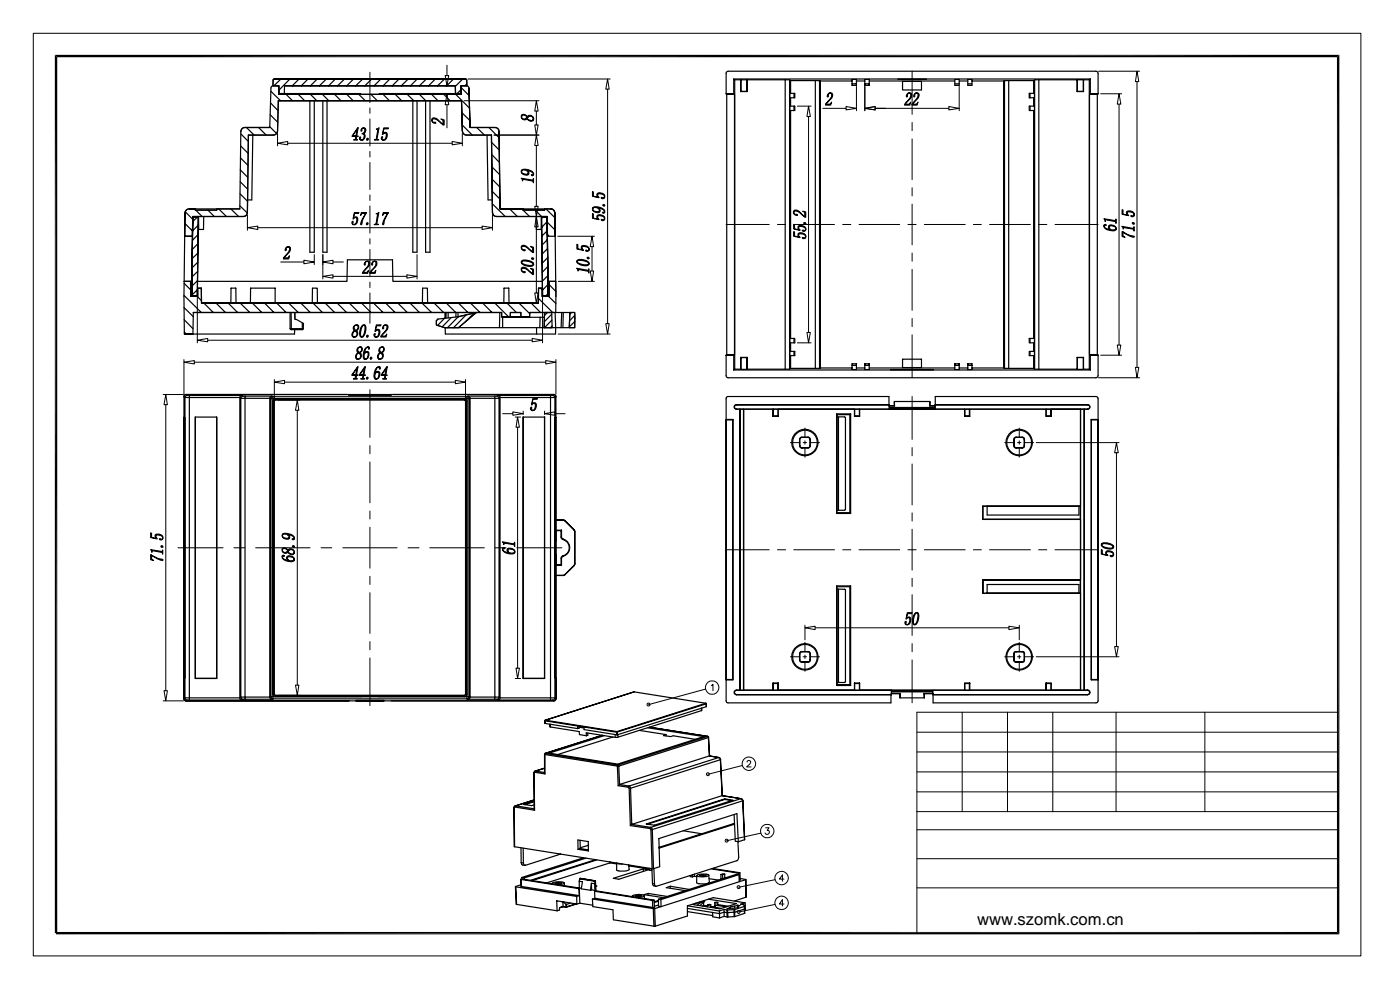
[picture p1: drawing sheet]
<svg xmlns="http://www.w3.org/2000/svg" width="297mm" height="210mm" viewBox="0 0 297 210" stroke-linecap="round" stroke-linejoin="round" font-family="sans-serif">
<defs><g id="words">
<text font-size="3.5" x="207.3" y="196.3">www.szomk.com.cn</text>
</g></defs>
<g fill="none" stroke="#000" stroke-width=".25">
<path d="M57.4 19.3l2.1 2.1M57.5 18.7l-.3 8.3zM57.9 17v1.2h1.3v1.6v-1.6h-1.3l-.4 .2v.3M57.9 17v1.2h1.2v1.8M58.2 16.8l-.3 .2M58.2 16.8h40.6M58.9 18.2l.2 .2M59.1 18.2v1.8M59.6 16.8l-1.5 1.4M60.3 19.8h-1.1h17.3v.2M60.4 18.2l-.1 1.6zM60.4 18.2h36.2v1.6h1.1h-17.2v.2"/>
<path d="M61.5 16.8l-2.3 2.3M63.4 16.8l-1.4 1.4M65.4 16.8l-1.5 1.4M67.3 16.8l-1.4 1.4M69.2 16.8l-1.4 1.4M71.2 16.8l-1.5 1.4M73.1 16.8l-1.5 1.4M75 16.8l-1.4 1.4M77 16.8l-1.5 1.4M78.9 16.8l-1.5 1.4M80.8 16.8l-1.4 1.4M82.7 16.8l-1.4 1.4"/>
<path d="M84.7 16.8l-1.5 1.4M86.6 16.8l-1.5 1.4M88.5 16.8l-1.4 1.4M90.5 16.8l-1.5 1.4M92.4 16.8l-1.5 1.4M94.3 16.8l-1.5 1.4M96.2 16.8l-1.4 1.4M97.7 19.1l-.7 .7M97.9 18.6l1.7 1.7M97.9 18.2l-.1 1.8M98.2 16.8l-1.6 1.5M98.8 16.8l.2 .2 .1 1.2h-1.3l-.1 1.6 .1-1.6h1.3"/>
<path d="M98.8 16.8l.2 .1 .1 1.3M99 17.8l-.4 .4M99.1 18.2h-1.2l-.1 1.8M99.1 18.2l.3 .2 .1 .3 .2 8.3M154 19.9v-4.5l.5-.3h78l.2 .1 .3 .3v4.4M154 19.9l.2 .1M154 19.9h1.7M155.7 16.8h75.6M155.7 16.8v3.1M155.7 19.9l.1 .1M155.7 16.8l.2 .1M155.9 16.9v61.4"/>
<path d="M155.9 16.9h10.7M157.1 19.4h1.4M157.1 16.9v2.5M157.2 19.4h1.3M157.2 16.9v2.5M157.2 19.4h-.1M158.4 16.9l.1 2.5M166.6 16.9h.9M166.6 16.9v61.4M167.5 16.9v61.4M167.5 16.9l.2 .2M167.5 19.8h1.1v.9h-1.1z"/>
<path d="M167.7 17.1v2.7M167.7 17.1h5.3M168.4 19.8v.9M173 17.1h.9M173 17.1v61M173.9 17.1v61M173.9 17.1l.1 .1M174 17.2v60.9M174 17.2h6.8M180.8 16.8h.9v1.3h-.9zM180.8 17.8h.9M181.7 17.2h1.8"/>
<path d="M183.5 16.8h.9v1.3h-.9zM183.5 17.8h.9M184.4 17.2h18.2M190.5 16.8h6zM191.5 17.3h4v1.8h-4zM202.6 16.8h.9v1.3h-.9zM202.6 17.8h.9M203.5 17.2h1.8M205.3 16.8h.9v1.3h-.9zM205.3 17.8h.9M206.2 17.2h6.7M212.9 17.2v60.9"/>
<path d="M213.1 17.1v61M213.1 17.1l-.2 .1M214 17.1h-.9M214 17.1v61M214 17.1h5.3M218.3 19.8h1.1v.9h-1.1zM218.5 19.8v.9M219.3 17.1v2.7M219.5 16.9h.9M219.5 16.9v61.4M219.5 16.9l-.2 .2M220.4 16.9h10.7"/>
<path d="M220.4 16.9v61.4M228.5 19.4h1.4M228.5 16.9v2.5M229.8 19.4h-1.3M229.8 16.9v2.5M229.8 19.4h.1M229.9 16.9v2.5M231.1 16.9v61.4M231.3 19.9h1.7M231.3 16.8v3.1M231.3 19.9l-.2 .1M231.3 16.8l-.2 .1"/>
<path d="M233 19.9l-.2 .1M51 38.6l1.6 1.6M51 36l1.6 1.6M51 33.5l1.6 1.6M51 30.9l1.7 1.6M51.1 27.9l-.2 16.4zM51.1 28.4l1.6 1.6M51.5 27.2l.5-.2a.87 .87 0 0 0-.9 .9l.1-.4zM52 27h5.2M52.3 27l1.6 1.7M52.7 28.7l-.2 16.3M53.6 28.7l-.2 13.7h-.9"/>
<path d="M54.9 27l1.6 1.7M57.2 26.9l1.5 1.4M57.3 24.3l1.6 1.6M57.4 21.8l1.6 1.6M59 21.4l-.1 6.4a.94 .94 0 0 1-1 .9h-5.2M59 21.4h38.9l.2 6.4M59.1 20h38.7M60.7 20l1.4 1.4M63.3 20l1.3 1.4M65.7 21.4v32.1h1v-32.1M65.9 20l1.3 1.4M68.4 20l1.4 1.4"/>
<path d="M68.5 21.4v32.1h.9v-32.1M71 20l1.3 1.4M73.6 20l1.3 1.4M76.1 20l1.4 1.4M78.7 20l1.3 1.4M81.3 20l1.3 1.4M83.9 20l1.3 1.4M86.4 20l1.4 1.4M87.6 21.4v32.1h.9v-32.1M89 20l1.3 1.4M90.3 21.4v32.1h.9v-32.1M91.6 20l1.3 1.4"/>
<path d="M94.1 20l1.4 1.4M96.7 20l2.9 2.9M98 23.9l1.7 1.7M98.1 27.8a.94 .94 0 0 0 .9 .9h5.3M98.1 26.5l2.1 2.2M99.7 27h5.3a.87 .87 0 0 1 .9 .9M101.1 27l1.7 1.7M103.3 28.7l.2 13.7h.9M103.7 27l2.2 2.2M104.3 30.2l1.6 1.6M104.3 28.7l.2 16.3M104.3 32.8l1.7 1.7"/>
<path d="M104.3 35.4l1.7 1.6M104.4 38l1.6 1.7M105.9 27.9l.2 16.4M154.2 20v55.2M154.2 20h1.6M155.8 20v55.2M167.5 22.5h1.1v.9h-1.1zM167.7 20.7v1.8M167.7 23.4v48.4M168.4 22.5v.9M218.3 22.5h1.1v.9h-1.1zM218.5 22.5v.9"/>
<path d="M219.3 20.7v1.8M219.3 23.4v48.4M231.1 20h1.7M231.1 20v55.2M232.8 20v55.2M39.1 59.7l-.1 3.2zM39.2 49.9l.2 .2M39.2 45.2v4.9h1.6l.1-4.2M39.2 47.4l1.6 1.6M39.2 45.2l-.1 14.5h1.3M39.3 44.9l1.5 1.6M39.6 44.5l.6-.2a.94 .94 0 0 0-1 .9z"/>
<path d="M40.2 44.3h10.7h-4.9v.3h-4.6v-.3zM40.4 59.7l.1 3.2h1.4v-1.8h.8v3.2M40.9 45.9l-.2 17M40.9 46l1.2 .1-.2 16.6-1.2 .1M41.3 44.3l.1 .2M41.4 44.3v.3h4.6v-.3M41.5 44.6l1.4 1.3M41.8 46.1l-.9 .9M41.9 59.5l-1.2 1.2M41.9 55.6l-1.1 1.2M41.9 57.6l-1.2 1.2M42 51.7l-1.2 1.2"/>
<path d="M42 53.7l-1.2 1.2M42 47.8l-1.2 1.2M42 49.7l-1.2 1.3M42.1 45.9l.1 2.8h1v-2.8M44.1 44.6l1.4 1.3M46.4 44.3l1.6 1.6M49 44.3l1.6 1.6M50.9 43.6l1.6 1.6M50.9 41.1l1.6 1.6M52.5 45a.87 .87 0 0 1-.9 .9h-10.7M104.4 43.2l2.8 2.7M104.4 40.6l1.7 1.6"/>
<path d="M104.5 45a.87 .87 0 0 0 .9 .9M105.4 45.9h10.7M106.1 44.3h10.7h-1.3v.3h-4.5v-.3zM108.1 44.3l1.7 1.6M110.7 44.3l1.6 1.6M111 44.3v.3h4.5v-.3M113.5 44.6l1.4 1.3M113.7 45.9l.1 2.8h1v-2.8M115.1 46.1l-.2 .2M115.8 44.3l1.9 1.9M116.1 45.9l.2 17M116.1 46l-1.2 .1 .2 16.6 1.2 .1"/>
<path d="M116.1 47l-1.2 1.2M116.1 45.9l.1 4.2M116.1 48.9l-1.2 1.2M116.1 50.8l-1.1 1.2M116.1 47.2l1.7 1.6M116.2 50.1h1.6zM116.2 52.7l-1.2 1.2M116.2 49.7l.3 .4M116.2 54.6l-1.2 1.2M116.2 56.5l-1.1 1.2M116.2 58.5l-1.1 1.2h-31.8v-4.6h-9.6l-.1 4.6h-31.7M116.5 59.7v3.2v-3.2h1.4v3.2v-3.2z"/>
<path d="M116.8 44.3a.94 .94 0 0 1 .9 .9 .94 .94 0 0 0-.9-.9zM117.8 50.1l-.1-4.9 .2 14.5M39 62.9l.1 8zM39 65.2l2 2M39 62.6l3.7 3.7M39.1 67.8l1.8 1.9M39.1 60.1l1.4 1.4M39.1 70.4l.4 .5M40.9 62.7v.2M41 66.3l-.1 4.6zM41 66.3h65.4M41.4 62.7v.2"/>
<path d="M41.8 62.9l.9 .9M41.9 61.5l-1.2 1.1M42.7 61.1v.1M42.7 64.3h71.5M43.3 64.3l1.9 2M45.8 64.3l2 2M48.4 64.3l2 2M49 64.3v-3.2h1l.1 3.2M51 64.3l2 2M53.1 64.3l.1-3.2h5.2v3.2M53.5 64.3l2 2M56.1 64.3l2 2"/>
<path d="M58.7 64.3l2 2M61.2 64.3l2.1 2M61.5 69.7l.3 .2M61.5 69.7h2.8M61.5 66.3v3.4M61.8 66.3v3.6M61.8 69.9h2.3M62.5 69.9v1h-23.4h1.8M62.5 66.3l.1 1.5h.3l1.5 .8-.1 1.1M62.6 66.3v1.3M63.8 64.3l2 2M64.1 68.5v1.4"/>
<path d="M64.3 69.7l-.2 .2M66.2 64.3l.1-3.2h1v3.2M66.4 64.3l2 2M69 64.3l2 2M71.5 64.3l2 2M74.1 64.3l2 2M76.7 64.3l2 2M79.2 64.3l2.1 2M81.8 64.3l2 2M84.4 64.3l2 2M87 64.3l2 2M89.5 64.3l2.1 2"/>
<path d="M89.6 64.3l.1-3.2h1v3.2M92.1 64.3l2 2M92.6 68l.3-.3-.3 .3v1l1.8 .5-1.8-.5zM92.9 67.7l4.4-.5zM94.3 67.5l-1.5 1.5M94.4 66.3v1.2M94.6 66.3v1.2M94.7 64.3l2 2M95.1 66.3v1.1M95.8 67.3l-2 2M96.7 66.3v1M97.1 66.3l.1 .9-2.3 2.3"/>
<path d="M97.3 67.2l3.7-.9-3.7 3.2 3.7-3.2zM97.3 64.3l2 2M98.9 66.8l-2.7 2.7M99.8 64.3l2 2M100.6 66.4l-1.8 1.8M102.4 64.3l2 2M105 64.3l2.9 2.9M106 66.3v3.2M106.4 66.3v.9h1.8l.1-.9h2.2v.9h1.8l.1-.9M106.4 66.3v.9h5.9l.1-.9M106.9 64.3v-3.2h1l.1 3.2M107.3 67.2v.1"/>
<path d="M107.6 64.3l2 2M108.2 67.2l.1-.9h2.2v.9M110.1 64.3l2.3 2.2M112.4 66.3h9.5v3.2h-27.5M112.7 64.3l2 2M113.8 69.5v1.4M114.2 63.3l3.1 3M114.2 61.1h.8v1.8v-1.8h-.8v3.2zM114.6 67.3l-.1 2.2M114.6 61.1l.4 .4M115 62.9h1.5zM115.5 67.3h-8.9v2.2"/>
<path d="M115.5 66.3l-.1 3.2M115.6 62.7v.2M116.1 62.7v.2M116.1 66.3l-.6 .6M116.2 60.4l-1.1 1.1M116.3 62.3l-.5 .4M116.4 62.9l1.5 1.5M116.5 60.4l1.4 1.4M117 66.3l.1 3.2zM117 66.7l-1.5 1.5M117.1 67.9l-1.6 1.6M117.1 69.1l-.3 .4"/>
<path d="M117.8 66.3v4.6h-23.3l-.1-1.4M117.9 62.9v3.4zM119.2 66.3l-.2 3.2M119.5 66.3l-.1 3.2M120.9 66.3h1v3.2h-1.1zM120.9 66.3l-.1 3.2M121.2 66.3l-.3 .4M122 66.9l-1.1 1.1M122 68.2l-1.2 1.1M154 75.3v4.5l.3 .3h78.3l.4-.4v-4.4M154 75.3h1.7M154.2 75.2h1.6"/>
<path d="M154.2 75.2l-.2 .1M155.7 78.5h75.6M155.7 75.3v3.2M155.8 75.2l-.1 .1M155.9 78.3h1.2M155.9 78.3l-.2 .2M157.1 78.3l1.3 .1M157.1 75.8h1.4M157.1 75.8l.1 .1M157.1 75.8v2.5M157.2 75.9v2.5M158.5 78.3h8.1"/>
<path d="M158.5 75.8l-1.3 .1M158.5 78.3l-.1 .1M158.5 75.8l-.1 2.6M166.6 78.3h.9M167.5 71.8h1.1v.9h-1.1zM167.5 74.5h1.1v.9h-1.1zM167.7 72.7v1.8M167.7 75.4v2.7M167.7 78.1h5.3M167.7 78.1l-.2 .2M168.4 71.8v.9M168.4 74.5v.9"/>
<path d="M173 78.1h.9M174 78.1h6.8M174 78.1h-.1M180.8 77.2h.9v1.2h-.9zM180.8 77.5h.9M181.7 78.1h1.8M183.5 77.2h.9v1.2h-.9zM183.5 77.5h.9M184.4 78.1h18.2M188.9 78.4h9.1zM191.5 76.2h4v1.8h-4zM202.6 77.2h.9v1.2h-.9z"/>
<path d="M202.6 77.5h.9M203.5 78.1h1.8M205.3 77.2h.9v1.2h-.9zM205.3 77.5h.9M206.2 78.1h6.7M212.9 78.1h.2M213.1 78.1h.9M214 78.1h5.3M218.3 74.5h1.1v.9h-1.1zM218.3 71.8h1.1v.9h-1.1zM218.5 71.8v.9M218.5 74.5v.9"/>
<path d="M219.3 72.7v1.8M219.3 75.4v2.7M219.3 78.1l.2 .2M219.5 78.3h.9M228.5 75.8v2.5h-8.1M228.5 75.8h1.4M228.5 78.3v.1M228.5 75.8v.1M228.5 75.9h1.3M228.5 75.9v2.5M229.9 75.8l-.1 2.6v-2.5M229.9 75.8l-.1 .1"/>
<path d="M231.1 78.3l-2.6 .1M231.1 78.3l.2 .2M231.1 75.2h1.7M231.1 75.2l.2 .1M231.3 75.3h1.7M231.3 75.3v3.2M232.8 75.2l.2 .1M39 84.2v59.6M39 84.2l.2 .1M39 88.5l.2 .1M39.1 88.6l-.1 55.2M39.1 88.6h.1"/>
<path d="M39.2 88.6h-.1M39.2 88.6v55.2M39.2 84.3h11.7M39.2 84.3v63.7M39.5 83.7l-.3 .1-.2 .4M39.5 83.7h78M39.5 83.7l.2 .2M40.2 83.9h-.7l-.3 .4M40.2 83.9v64.6M40.2 83.9h11.1M41.4 88.5h4.6zM41.4 88.5v55.4h4.6v-55.4v55.4h-4.6z"/>
<path d="M50.9 84.3v63.7M50.9 84.3l.2 .2M51.1 84.5h6.1M51.1 84.5v63.4M51.3 83.9l-.3 .1-.1 .3M51.3 83.9l.3 .1M51.6 84h.4M51.6 84l-.5 .3v.2M52 84v64.3M52 84h5.7M57.2 84.5v63.4M57.2 84.5l.3 .1"/>
<path d="M57.5 84.6v63.2M57.5 84.6h42M57.7 84l-.4 .2-.1 .3M57.7 84l.2 .2M57.9 84.2h-.2l-.2 .4M57.9 84.2v64M57.9 84.2h41.2M57.9 85.1v62.2M57.9 85.1h.3M58.2 85.1v62.2M58.4 84.6h.1M58.4 84.9l-.2 .2"/>
<path d="M58.4 84.6l-.5 .5M58.4 84.6v.3M58.4 84.9h40.1M73.9 83.7l9.1 .1zM76.6 84.6h-18.3l-.3 .2-.1 .3M76.6 84.6h.1M98.5 84.9l.3 .2M98.5 84.6l.5 .5M98.5 84.6v.3M98.6 84.6h-18.3M98.6 84.6l.4 .2v.3M98.6 84.6h-.1"/>
<path d="M98.8 85.1v62.2M98.8 85.1h.2M99 85.1v62.2M99.1 84.2l.3 .2 .1 .2M99.1 84.2v64M99.3 84l.3 .2 .1 .3M99.3 84h5.7M99.3 84l-.2 .2M99.5 84.6v63.2M99.7 84.5h6.2M99.7 84.5v63.4M99.7 84.5l-.2 .1"/>
<path d="M105 84h.4M105 84v64.3M105.4 84l.4 .3 .1 .2M105.7 83.9l.3 .2 .1 .2M105.7 83.9h11.1M105.7 83.9l-.3 .1M105.9 84.5v63.4M106.1 84.3h11.6M106.1 84.3v63.7M106.1 84.3l-.2 .2M111 88.5h4.5zM111 88.5h.1"/>
<path d="M115.5 88.5h.1M116.8 83.9h.5M116.8 83.9v64.6M117.3 83.9l.4 .4M117.5 83.7l.3 .1 .1 .4M117.5 83.7l-.2 .2M117.7 84.3v63.7h-11.6M117.8 88.6h.1M117.9 88.6v55.2M117.9 84.2v59.6M117.9 88.5l-.1 .1h.1M117.9 84.2l-.2 .1"/>
<path d="M154 89.1h1.4M154 89h1.5M155.4 89.1v55M155.5 89v55.2M155.5 89l-.1 .1M156.2 85.8l.1 .1a.45 .45 0 0 0-.5 .4 .45 .45 0 0 0 .5 .5M156.2 85.8l-.4 .3a.49 .49 0 0 0 .4 .7M156.2 86.8h25.1M156.2 85.8l32.4 .1M156.3 86.8h32.3M156.3 86.8h-.1M157 86.8v59.6z"/>
<path d="M157.7 86.8l.1 59.6M157.8 86.8v59.6M164 86.8v1.5M164 88.3h1.1M164 88.3h1M164 88.3h.1M165 88.3l.1-1.5v1.5M165 88.3h.1M169.6 94.6l.3 .4h.2M169.6 93.2v1.4M169.7 94.5l.2 .4h.2M169.7 93.3v1.2"/>
<path d="M169.7 94.5l-.1 .1M170.1 92.7l-.3 .1-.2 .4M170.1 92.7v.1M170.1 95h1.3M170.1 92.7h1.3M170.1 92.8l-.5 .4M170.1 94.9h1.3M170.1 92.8h1.3M170.1 94.9v.1M171.4 92.8l.4 .2v.3M171.4 94.9v.1M171.4 92.7l.3 .1 .2 .4"/>
<path d="M171.4 92.7v.1M171.8 94.5l-.1 .3-.3 .1M171.8 93.3v1.2M171.9 94.6l-.2 .3-.3 .1M171.9 93.2v1.4l-.1-.1M171.9 93.2l-.1 .1M177.5 87.8v21.1M177.5 87.8v.3M177.5 87.8h3M177.5 88.4h1.7l.2 .2v19.5l-.3 .1h-1.6M177.5 88.1v20.1M177.5 88.4h.1"/>
<path d="M177.9 88.4v19.8M180.3 88v20.7M180.3 88h-2.7l-.1 .1M180.5 87.8v21.1M180.5 87.8l-.2 .2M181.3 86.8h1M181.3 86.8v1.5M181.3 88.3h1.1M181.3 88.3h1M181.3 88.3h.1M182.3 86.8v1.5M182.3 86.8h22.4"/>
<path d="M182.3 88.3h.1M182.4 86.8v1.5M188.6 85.9v-1.8h-34.3l-.2 .2-.1 64.5 .3 .3h34.7v-1.7M188.6 85.9v.9M188.6 86.1h.1M188.6 86.1h1.2M188.7 86.1v.3M188.7 86.4v.2M188.7 86.7h9.6M188.7 86.6h9.6M188.7 86.4h9.6M188.7 86.6v.1"/>
<path d="M188.7 86.7l-.1 .1M189.7 85.2l.1 .9zM189.7 85.2h7.6M197.3 86.1v-.9l-.1 .9M197.3 86.1h-.1M198.3 86.4v.2M198.3 86.1v.3M198.3 86.6v.1M198.3 86.7l.1 .1M198.3 86.1h.1M198.4 85.9v-1.8h34.2l.3 .3 .1 64.3-.4 .4h-34.7v-1.7M198.4 86.8h32.3"/>
<path d="M198.4 86.1h-1.2M198.4 85.9v.9M204.6 88.3h1.1M204.6 86.8v1.5M204.7 86.8h1M204.7 86.8v1.5M204.7 88.3h.9M204.7 88.3h-.1M205.6 86.8v1.5M205.6 88.3h.1M205.7 86.8v1.5M205.7 86.8h16.2"/>
<path d="M215.1 94.6l.2 .3h.3M215.1 94.6v.2l.4 .2M215.1 93.2v1.4M215.1 93.2v.1M215.5 92.7l-.3 .1-.1 .4M215.5 95h1.4M215.5 92.7h1.4M215.5 92.7l.1 .1M215.6 92.8l-.3 .1-.2 .4M215.6 94.9h1.2M215.6 92.8h1.2M215.6 94.9l-.1 .1"/>
<path d="M216.8 92.8l.4 .2 .1 .3M216.8 94.9l.1 .1M216.9 92.7l.3 .1 .1 .4M216.9 92.7l-.1 .1M217.3 94.5l-.1 .3-.4 .1M217.3 93.3v1.2M217.3 94.5v.1M217.3 94.6v.2l-.4 .2M217.3 93.2v1.4M217.3 93.2v.1M221.9 86.8v1.5M221.9 88.3h1.1"/>
<path d="M221.9 86.8h1.1M223 86.8v1.5M223 88.3h.1M223 86.8h7.8M229.2 86.8v59.6M230 86.8v59.6M230.7 86.8h.1M230.8 85.8l-.1 .1a.45 .45 0 0 1 .4 .3 .45 .45 0 0 1-.2 .5l-.2 .1M230.8 85.8a.49 .49 0 0 1 .5 .5 .49 .49 0 0 1-.5 .5M230.8 85.8l-32.4 .1M231.5 89.1l1.5-.1h-1.5v55.2M117.9 119.8l1.2 .1"/>
<path d="M117.9 114.7h.1M117.9 117.7h.1M117.9 110.3h1.6M118 117.7h-.1M119 114l.4 .4M119 112.6v1.4M119 118.4l.1 1.5M119.1 113.9l.4 .4M119.1 112.5v1.4M119.1 118.4v1.5M119.1 113.9l-.1 .1M119.1 112.5h-1.2l1.1 .1"/>
<path d="M119.1 112.5l-.1 .1M119.4 117.9l-.4 .5M119.4 114.4a1.8 1.8 0 0 1 1.4 1.8 1.8 1.8 0 0 1-1.4 1.7M119.4 117.9l.1 .1M119.5 118l-.5 .4M119.5 110.3l.3 .1M119.5 114.3a1.91 1.91 0 0 1 1.4 1.9 1.91 1.91 0 0 1-1.4 1.8M119.5 114.3l-.1 .1M119.5 110.3h.1M119.8 110.4h.1M119.8 110.4l2 2M121.8 112.4l.2 .3"/>
<path d="M121.8 119.9v.1M121.8 119.9l-2 2M121.8 112.4h.1M121.8 120l-2 2M121.9 119.6l-.1 .3M121.9 119.6h.1M122 119.6l-.2 .4M122 112.7v6.9M177.5 108.2v.7M177.5 108.7h2.8M180.3 108.7l.2 .2h-3M208.5 107.3v2.8"/>
<path d="M208.5 107.3l.9 .1v1.9h19.5v-1.9M208.5 107.3h20.7v2.9h-20.7M208.5 107.4v2.7M208.5 110.1h20.7M209.4 107.4h19.8M117.9 122h1.6M117.9 122.1h1.6M119.5 122v.1M119.8 121.9l-.3 .1M119.8 122l-.3 .1M119.8 121.9v.1M169.6 138.6l.1 .1"/>
<path d="M169.6 138.6v1.4M169.7 139.9l.4 .6M169.7 138.7v1.2M169.7 139.9l-.1 .1M170.1 138.2l-.3 .1-.2 .3M170.1 138.2v.1M170.1 138.2h1.3M170.1 138.3h-.2l-.2 .4M170.1 138.3h1.3M171.4 138.3l.4 .2v.2M171.4 138.2l.3 .1 .2 .3M171.4 138.2v.1"/>
<path d="M171.8 138.7l.1-.1v1.4M171.8 139.9v.3l-.4 .3M171.8 139.9l.1 .1M171.8 138.7v1.2M177.5 124.3h3l-.2 .2M177.5 124.3v.7M177.5 124.3v21.1M177.5 125h1.7l.2 .1v19.5l-.2 .2h-1.7M177.5 125v20.1M177.5 125h.1M177.5 124.5h2.8M177.9 125v19.8"/>
<path d="M180.3 124.5v20.7M180.5 124.3v21.1M208.5 123h20.7v2.8M208.5 123v2.8h20.7M208.5 123v.1M208.5 123.1h20.7M208.5 123.1v2.7M209.4 125.8h19.8M215.1 138.6v1.4M215.5 138.2l-.3 .1-.1 .3M215.5 138.2h1.4M215.5 138.2l.1 .1"/>
<path d="M215.6 138.3l-.5 .3M215.6 138.3h1.2M216.8 138.3l.4 .1 .1 .3M216.9 138.2l.3 .1 .1 .3M216.9 138.2l-.1 .1M217.3 139.9l-.1 .3-.3 .3M217.3 138.7v1.2M217.3 139.9v.1M217.3 138.6v.1M217.3 138.6v1.4M228.9 125.8v-1.8h-19.5v1.8M39 143.8v4.4v-4.3l.2-.1"/>
<path d="M39.2 143.8h-.2M39.2 148l-.2 .4 .5 .3M39.2 148h11.7M39.2 148l.1 .3 .4 .2M39.5 148.7h78M39.7 148.5h.5M39.7 148.5l-.2 .2M40.2 148.5h11.1M50.9 148l.1 .3 .3 .2M51.1 147.9h6.1M51.1 147.9l.2 .3 .3 .1M51.1 147.9l-.2 .1"/>
<path d="M51.6 148.3h.4M51.6 148.3l-.3 .2M52 148.3h5.7M57.2 147.9l.2 .3 .3 .1M57.5 147.8v.2l.4 .2M57.5 147.8h42M57.5 147.8l-.3 .1M57.9 148.2h41.2M57.9 148.2l-.2 .1M57.9 147.3v.2l.5 .3M57.9 147.3l.5 .4M57.9 147.3h.3"/>
<path d="M58.2 147.3l.2 .2M58.4 147.5h40.1M58.4 147.5v.2M58.4 147.7v.1M75.5 148.7h5.9M76.7 147.7l-.1 .1M80.3 147.7v.1M98.5 147.5v.2M98.8 147.3l-.3 .2M98.8 147.3h.2M99 147.3l-.1 .3-.4 .1M99 147.3l-.5 .4"/>
<path d="M99.1 148.2l.2 .1M99.3 148.3h5.7M99.5 147.8l-.1 .2-.3 .2M99.5 147.8l.2 .1M99.7 147.9h6.2M99.7 147.9l-.1 .3-.3 .1M105 148.3h.4M105.4 148.3l.3 .2M105.7 148.5h11.1M105.9 147.9l-.1 .2-.4 .2M105.9 147.9l.2 .1M106.1 148l-.1 .3-.3 .2"/>
<path d="M111 143.9v-55.4v55.4M111 143.9h4.5M115.5 143.9v-55.4v55.4M115.6 152.9v.6M115.6 153.5l6.9 1.1M115.6 152.9h.1M115.6 159.8l-.1 .2M115.6 159.8h.1M115.6 152.9l15.2 2.4M115.7 152.8l18.8-6zM115.7 152.8l-.1 .1M115.7 152.8l15.2 2.4"/>
<path d="M115.7 152.8h.1M115.7 159.8l-.1 .3M115.7 159.8l15.4 2.5M116.6 153.6v.6h.2M116.7 153.6l.1 .6M116.8 148.5h.5M116.8 154.2l6.1 1v.6l1.5 .3M117.3 148.5l.3-.2 .1-.3 .2 .4-.4 .3M117.3 148.5l.2 .2M117.8 143.8h.1v4.4v-4.3zM122.5 154.6v-.4l1.4 .2v.4l6.9 1.1M122.9 154.3l-.4 .3"/>
<path d="M124.4 156.1v-.7l6.1 1M124.7 155.5v.4l-.3 .2M127.8 155.9l-12.2 3.9M127.8 156l-12.1 3.8M130 156.3l-11.7 3.8M130.5 155.8v.6M130.8 155.3v.6M130.8 155.9h.2M130.9 155.2l.1 .1M130.9 155.2l-.1 .1M131 155.3h-.2M131 155.3v.6"/>
<path d="M131.1 156.4h-.6M131.1 155.8v.6M134.5 146.8l15.2 2.4zM135.6 154.9l5.7 .9M137.4 154.4l11.9 1.8-18.3 5.9-14.5-2.3 11.7-3.8M141.3 155.8l-.5 .2 1.5 .2 .5-.1 4.7 .7M141.3 155.8v.3M148.8 150.7l-17.7 5.7M148.8 150.2v.5M148.9 150.2l-.1 .5M149.7 149.2l.1 .1M149.7 149.2l-18.8 6"/>
<path d="M149.7 149.2h.1M149.8 149.3l-18.8 6M149.8 149.3l.1 .6M149.8 149.3h.1M149.9 149.9l-18.9 6M149.9 149.9h.1M150.1 156.2l-12.3-1.9 12.3 1.9M150.1 156.2l.2 .3M150.1 156.2l-19 6.1M150.1 156.2h.1M150.1 156.2l.2 .2M150.3 156.5l-19 6"/>
<path d="M150.3 156.4v.1M150.3 156.4l.2 4M154 144.1l1.5 .1zM156.2 146.4a.49 .49 0 0 0-.4 .7l.4 .3h32.9v-1M156.2 146.4h.8M156.2 146.4h.1M156.3 146.4a.47 .47 0 0 0-.5 .5 .47 .47 0 0 0 .5 .5M156.3 146.4h32.8M157.8 146.4h6.2M164 146.4h1M164 144.9v.1M164 144.9h1.1"/>
<path d="M164 144.9v1.5M164 145h1M164 145v1.4M165 145v1.4M165.1 146.4h16.2M165.1 146.4h-.1M165.1 144.9l-.1 .1M165.1 144.9v1.5M169.6 140l.2 .4 .3 .1M170.1 140.5h1.3M171.9 140l-.2 .4-.3 .1M177.5 145.4h3"/>
<path d="M177.5 145.1l.1 .1h2.7M177.5 145.1v.3M177.5 144.8h.1M180.3 145.2l.2 .2M181.3 144.9h1.1M181.3 144.9v.1M181.3 144.9v1.5M181.3 145h1M181.3 145v1.4M182.3 145l.1 1.4M182.4 146.4h22.2M182.4 144.9l-.1 .1"/>
<path d="M182.4 144.9v1.5M189.1 146.4v.1M189.1 146.6v.2M189.1 146.8h8.7M189.1 146.6h8.7M189.1 146.5h8.7M189.1 146.8v.3h1.9M189.1 146.5v.1M190.9 148h5.2M191 147.1l-.1 .9M196 147.1h1.9M196 147.1l.1 .9"/>
<path d="M197.8 146.6v.2M197.8 146.8l.1 .3M197.8 146.5v.1M197.9 146.4h32.8M197.9 146.4l-.1 .1M204.6 144.9h1.1M204.7 145l-.1 1.4M204.7 145h.9M205.6 145l.1 1.4M205.7 146.4h16.2M205.7 144.9l-.1 .1M205.7 144.9v1.5"/>
<path d="M215.1 140l.1 .4 .3 .1M215.1 140l.4 .5M215.5 140.5h1.4M217.3 140l-.1 .4-.3 .1M221.9 144.9h1.1M221.9 144.9v1.5M221.9 144.9v.1M221.9 145h1.1M221.9 145v1.4M223 145v1.4M223 146.4h6.2M230 146.4h.8"/>
<path d="M230.7 146.4a.47 .47 0 0 1 .5 .5 .47 .47 0 0 1-.5 .5M230.8 146.4a.49 .49 0 0 1 .5 .5 .49 .49 0 0 1-.5 .5h-32.9v-1M230.8 146.4h-.1M231.5 144.1l1.5 .1zM109 171.4h.1M109 171.4l.2 8.2M109.1 171.4l.1 8.2M109.2 179.6l29.1 4.7M109.2 171.2l-.1 .2M109.2 171.2l4.2 .7M109.3 171l-.3 .4M109.4 170.9l-.1 .1"/>
<path d="M109.4 170.9l-.2 .3M109.4 170.9l3.9 .7M110.5 179.8l.1 3.2M111 179.9v3.1M113.2 164l.2 7.9M113.2 164h.1M113.3 164l.1 7.9M113.3 169.7l-4 1.3M113.3 169.7l-3.9 1.2M113.3 169.9l-2.2 .7 1.7 .3 .5-.2M113.3 170l-1.9 .7M113.5 163.6l-.3 .4"/>
<path d="M113.5 163.8l-.2 .2M113.5 163.6h.1M113.5 163.8l2.1 .4M113.5 163.6v.2M113.6 163.6l1.9 .3M113.6 163.6h.1M115.5 160l.1 .1M115.5 160l.1 4.2M115.5 162.9l-2 .7M115.5 160h.1M115.6 160.1v4.1M115.6 160.1l15.4 2.4"/>
<path d="M122.6 178.2l2.2 .3v2l-2.2-.3zM123.1 178.3v1.7M123.1 180l1.7 .3M123.1 180l-.5 .2M124.8 179.3l-1.7 .5M131 162.5h.3M131 162.5l.1 4.2M131.1 162.3l-.1 .2M131.1 162.3l.2 .2M131.1 166.7l2.2 .3M131.3 162.5l.1 3.9M131.4 166.4l-.3 .3"/>
<path d="M131.4 166.4l2 .3M133.3 167l.2 .2M133.4 166.7l.4 .5M133.4 166.7l-.1 .3M133.5 167.2h.3M133.5 167.2l.2 7.9M133.7 175.1l4.2 .7M133.8 167.2l.2 7.7M134 174.9l-.3 .2M134 174.9l4 .6M137.1 174.8l16.6-5.3 1.8 .2-16.7 5.3zM137.9 175.8l.2 .2"/>
<path d="M138 175.5h.1a.26 .26 0 0 1 .2 .2 .26 .26 0 0 1-.1 .3h-.1M138 175.5l-.1 .3M138.1 176l.2 8.3M144.9 176.2l4 .7M150.5 160.4l-19.1 6M150.5 160.4l2 .3M152.5 160.7l.4 .4M152.5 160.7l.3 .5M152.5 160.7l-19.1 6M152.8 161.2l-19 6M152.8 161.2l.4 7.6M152.9 161.1l-.1 .1"/>
<path d="M152.9 161.1l.3 7.7M153.2 168.8l-19.2 6.1M153.2 168.8h.1M153.7 169.6l-16.3 5.2M153.7 169.6l1.5 .2M153.7 169.5v.1M155.5 174.7h.3zM155.5 174.7l-15.7 5M155.7 172.8l.3 5.6 .6 .2M155.8 174.8l-16 5.1M156.5 178.5l.2 3.4-.3 .7-17.1 5.4-.4-.2-.1-.3M156.6 178.6l-.3-6-16.5 5.3 .1 5.9-1.3 .5"/>
<path d="M157.2 169.4l-4-.6 4 .6M157.2 169.4l-19.2 6.1M157.2 169.4h.1M157.2 169.4l.3 .1 .1 .4zM157.9 178.1l-.3-8.2-19.2 6.1 .2 8.3M157.9 178.1l-1.3 .5M158 178.1h-.1M109.3 188.1l.3 3.7M109.4 188.1l.2 3.7M109.4 188.1l12.9 2.1M109.6 191.8l8.6 1.4M110.5 186.5l.1 1.5"/>
<path d="M110.5 187.7l-1.1 .4M110.6 186.6l.3-.1 12 1.9M110.6 183l.2 .5h.6M110.6 186.6v1.4M110.6 186.6l12.2 1.9M110.6 183h.4M110.6 188l12.3 2M110.7 186.1v.4M110.7 186.1l.5 .1M111 183l.1 .4 .3 .1M111.2 186.2v.4M117.2 187.4l.1 .1"/>
<path d="M117.2 187.4v.1M117.8 187.3v.1M118.2 187.2h.3M118.2 187.2v.3M118.2 187.2l-.4 .1M118.5 187.2v.3M118.5 187.2l.5 .1M118.9 181.2l-7.5 2.3M119 187.3l-.3 .2-.9-.2M119 187.3v.1M119.3 191.3l.1 .1M119.4 191.4h.1"/>
<path d="M119.4 191.4l.1 .9M119.5 192.3v.1M119.5 192.4h.6M119.5 192.3l.5 .1M119.5 192.3l-.8 .2v.5l-.5 .2M119.5 192.4l-.8 .2M119.5 191.4l.5 .4M119.5 191.3l-.1 .1M119.7 191.3l-.2 .1M119.7 187.3a2.69 2.69 0 0 0-2.5 .1M119.7 187.3l-.8 .3h-.8M119.7 187.3l.1 .6"/>
<path d="M120 192.4h.2M120 192.4h.1M120 191.8h.2M120 191.8v.6M120.1 192.4h.1M120.2 191.8v.6M120.2 192.4h-.1M121.1 191.6l-.9 .2M122.2 191.7l-2 .7M122.3 191.8l-2.2 .6M122.3 190.2l.1 1.6M122.4 191.8l-4.3-.7 .1 2.1"/>
<path d="M122.8 188.5l.1 1.5M122.8 188.5h.1M122.9 186.9l.7 .1-.3 1.5 2 .3M122.9 188.3l.5 .1M122.9 188.3l.1 3.3M122.9 186.9v1.4M122.9 190l-.6 .2M123 186.4l3.2 .5M123 186.4l-.1 .5M123 191.6l2.8 .4M123 191.6l-.6 .2M123.1 186.3l-.1 .1"/>
<path d="M123.1 186.3l3.2 .6M123.8 181.9l-13.1 4.2M124.3 182l-13.1 4.2M125.5 187.4h.6M125.5 187.4v1.4M125.5 187.4l-.2 1.4M125.5 188.8l.7 .1M125.5 188.8h-.2M125.7 190.7l.1 1.6 4.2 .7 .1 2.1 8.6 1.4M125.7 190.7l12.9 2M126.1 189.1l12.3 1.9M126.1 189.1l.1 1.4"/>
<path d="M126.1 187.4l.1 1.5M126.2 190.5l12.3 2M126.2 188.9v.1M126.2 190.5l-.5 .2M126.2 186.9l-.1 .5M126.3 186.9h-.1M126.3 186.9h.1M126.3 186.9l.1 2.1M126.3 182.4l-13.7 4.3M126.4 187.9l.2 .1h-.2M126.4 189l12.4 2M126.4 189l-.3 .1"/>
<path d="M126.6 182.4l-13.7 4.4M129.4 183l1.4 .3M129.4 182.8v.2M129.4 183l-13.4 4.3M130.1 186.3l6.4-2 1.1 .2-6.3 2zM132.1 183.3l-1.3-.2v1.5l.9 .2a2.14 2.14 0 0 0 1.8-.4l-.1-.9M133.4 183.7l4.3 .7M134.1 190.1v.1M134.8 190v.1M135.2 189.9h.3M135.2 189.9v.3M135.2 189.9l-.4 .1"/>
<path d="M135.5 189.9l.5 .1M135.5 189.9v.3M136 190l-.4 .2-.8-.2M136 190v.1M136.5 184.3v.5M136.7 190l-.9-.2a2.4 2.4 0 0 0-1.7 .3l.2 .1M136.7 190a1.47 1.47 0 0 1-1.6 .3M136.7 190v.6M137.5 189.5l-.9 .3 4.1 .6M137.5 189.5l4 .7M137.5 189.5v.4M137.7 184.2v.4l.5 .1"/>
<path d="M138.1 184.2l.1 .5M138.3 184.3l.1 3.1M138.3 184.6l-.1 .1M138.3 184.3h.3M138.4 187.4l.3 .5 .4 .1M138.4 187.4l.4 .1M138.4 191l.1 1.5M138.6 192.7h.3M138.6 192.7l.1 3.8M138.7 196.5h.3M138.7 184.2l.1 3.3M138.8 191v1.4l-.3 .1"/>
<path d="M138.8 191h-.4M138.9 192.7l.1 3.8M139.7 190.7v1.5l.5 .1v-1.5M139.7 190.7l.5 .1M139.7 191l-.9 .3M139.7 191.2l-.9 .2M139.7 192l-.9 .2M142.2 188l-.9 .3 4.1 .6M142.2 188l4.1 .7M142.2 188v.4M145.8 193.4l5.4 .8M145.8 192.7l6.8 1.1"/>
<path d="M145.8 192.1v2.2l-6.8 2.2M145.9 192.1l6.7 1.1M146.4 185.8l.1 .2h.4M146.9 185.6v.4M147.3 185.9l.5 .1M147.3 185.5v.4M147.3 185.9l-.4 .1M147.4 191.7v.2M148.5 185.7v.1M148.5 191.5l-1 .1M148.5 191.5l-.6 .5M148.9 185.6v.2"/>
<path d="M148.9 185.6l-.4 .1M149.2 185.5l-.3 .1M149.2 185.5l.5 .1M149.2 185.5v.3M149.3 192.1l.8 .1M149.3 191.1v.1M149.3 191.4v.7M149.3 192.1l-.4 .1M149.3 192.1v.1M149.5 191.2l-1.1 .1M149.5 191.2l-1 .9M149.5 191.2l-1 .3"/>
<path d="M149.7 185.6l-.4 .2-.8-.1M149.7 185.6v.1M149.9 192.3h.2M149.9 192.1v.2M149.9 192.3h-.1M150.1 191.9h.7M150.1 191.9v.5M150.3 190.7l5.9 1-3.5 1.1-5.9-1M150.4 185.7a2.88 2.88 0 0 0-2.6 .1M150.4 185.7l.1 1.4a3.2 3.2 0 0 1-2.7 .1v-1.4M150.4 185.7a2.87 2.87 0 0 1-2.6 .1M150.4 186.4l2 .3"/>
<path d="M150.8 191.9l-.1 .5M150.8 192.4l2.2 .3M150.8 192.3l.7 .2M150.9 184.3l5.7 .9M151.2 193.5v1l1.4 .2M151.2 184.2l5.8 1M151.3 190.4l6.8 1.1M151.3 190.4h.1M151.3 190.4l-5.5 1.7M151.4 192.4h.1M151.6 191.5h.7M151.6 191.5v1"/>
<path d="M151.8 192l2.2 .4M151.8 192v.5M152.3 191.5v.4l-.5 .1M152.3 191.9l2.2 .3M152.6 193.2v.6M152.6 193.8v.9M152.9 185.5h.4M152.9 185.5v1M153.3 185.5v.9M153.6 192.9l.6 .1M153.6 192.9v.6M153.6 192.9l-1 .3"/>
<path d="M153.6 194.4l.7 .1M153.6 193.5l.6 .1M153.6 193.5v.9M153.6 193.5l-1 .3M153.6 194.4l-1 .3M153.7 185.4l-.8 .1M153.7 185.4l-.4 .1M153.7 185.4v.9M154.2 193.6h.2M154.2 193h.1M154.2 193.6l.1 .9M154.2 193v.6"/>
<path d="M154.3 194.5h.1M154.3 193l.1 .6M154.4 193.6v.9M154.9 192.5v.2M155.7 192.9h.2M155.7 192.9l-1.4 .1M155.7 192.9v.6M155.7 194.4h.2M155.7 194.4l-1.3 .1M155.7 193.5l-1.3 .1M155.7 193.5v.9M155.8 192.2l-.6 .1-.3 .2"/>
<path d="M155.8 192.2l.1 .5M155.9 192.9v1.5M156.5 192.3h.1M156.5 192.3v.2M156.5 192.2v.1M156.5 192.3l.2 .1a1.61 1.61 0 0 1-1.6 .3h-.8l.6-.2M156.5 192l.5 .1-.5 .1M156.5 192v.5M156.5 192l-.7 .2M156.6 185.2v.3M156.8 185.5h-.6l-16.5 5.2M156.8 185.5l-16.6 5.3"/>
<path d="M156.8 185.5v1.5M157 185.2h-.4M157 185.2v1.5h-.2M157 186.3l1.2 .3-19.3 6.1M157.9 192.3v.5M157.9 192.3l-2 .6M157.9 192.8l-2.2 .7M157.9 192.2v.1M157.9 192.2h.1M157.9 192.2l.1 .6M157.9 192.8v1M157.9 193.8l-2 .6"/>
<path d="M158 192.8h-.1M158 192.8l-.1 1M158 192.8h.1M158.1 191.5l-1 .3 .7 .1 .1 .3M158.1 191.5v.6M158.1 192.1v.9h-.1M158.1 192.1h-.2M158.2 190.3l-2.4 .8M158.2 186.6l.1 3.7M158.2 190.3h.1"/>
<circle cx="170.8" cy="93.9" r="2.63"/>
<circle cx="170.8" cy="93.9" r="2.79"/>
<circle cx="216.2" cy="93.9" r="2.65"/>
<circle cx="216.2" cy="93.9" r="2.8"/>
<circle cx="170.8" cy="139.3" r="2.79"/>
<circle cx="170.8" cy="139.3" r="2.62"/>
<circle cx="216.2" cy="139.3" r="2.63"/>
<circle cx="216.2" cy="139.3" r="2.8"/>
</g>
<g fill="none" stroke="#000" stroke-width=".21">
<path d="M7.1 7.1h281.6v195.7h-281.6zM78.5 15.3v6.5M94.3 18.2h1.7M94.4 16h.8l-.4 2.2zM94.8 13.8v2.2M99.3 16.8h30.1M128.9 16.8l.3 2.1h-.7zM128.9 18.9v49.8M181.7 18.3v5.2M183.5 18.3v5.2M193.5 15.1v9.1M203.5 18.3v5.2"/>
<path d="M233 15.1h8.8M233.5 19.9h4.4M237.4 19.9l.4 2.2h-.8zM241.2 15.1l.4 2.2h-.7zM241.2 17.3v60.6M58.9 30.4l2.1-.4v.7zM58.9 28.3v2.6M61 30.4h34.9M78.5 22.9v1.1M78.5 25.2v5.8M78.5 32.1v1.2M78.5 34.5v5.7"/>
<path d="M94.3 20h1.9M94.8 20l.4 2.2h-.8zM94.8 22.2v4.9M95.9 30l2.2 .4-2.2 .3zM98.1 28.3v2.6M98.5 21.4h15.8M104.8 28.7h9.5M113.4 26.5h.8l-.4 2.2zM113.8 28.7l.4 2.2h-.8zM113.8 21.4l.4 2.2h-.8zM113.8 23.6v2.9M113.8 30.9v12.9"/>
<path d="M169.2 22.5h2.9M171.5 22.5l.4 2.2h-.7zM171.5 24.7v45.8M174.5 23h5M179.5 22.6l2.2 .4-2.2 .3zM183.5 23l2.2-.4v.7zM185.7 23h15.6M193.5 26v1.7M193.5 29.5v8.6M193.5 39.8v1.8M201.3 22.6l2.2 .4-2.2 .3zM237.4 22.1v51.1"/>
<path d="M52.5 48.3l2.2-.3v.7zM52.5 45.6v3.2M54.7 48.3h47.6M59.6 55.6h4.9M64.5 55.2l2.2 .4-2.2 .4zM66.7 54v2.1M68.5 58.6l2.1-.3v.7zM68.5 55.6l2.1-.4v.8zM68.5 54v5.2M70.6 58.6h15.7M70.6 55.6h2.2M78.5 41.4v1.1"/>
<path d="M78.5 43.7v5.7M78.5 50.6v1.2M78.5 52.9v5.8M78.5 59.9v1.1M86.3 58.3l2.2 .3-2.2 .4zM88.5 54v5.2M102.3 48l2.2 .3-2.2 .4zM104.5 45.6v3.2M113.2 45.9h.1M113.4 43.8h.8l-.4 2.1zM113.8 45.9l.4 2.2h-.8zM113.8 48.1v14"/>
<path d="M114.3 45.9h.1M118.3 50.1h7.8M118.4 59.7h7.7M125.2 57.5h.7l-.3 2.2zM125.6 50.1l.3 2.2h-.7zM125.6 52.3v5.2M154 47.6h9.2M164.9 47.6h1.8M168.4 47.6h8.6M178.8 47.6h1.7M182.2 47.6h8.7M192.6 47.6h1.7"/>
<path d="M193.5 43.3v8.6M193.5 53.7v1.7M193.5 57.1v8.7M196.1 47.6h8.7M206.5 47.6h1.7M209.9 47.6h8.7M220.3 47.6h1.8M223.8 47.6h9.2M39 76.8l2.2-.3v.7zM39 76.3v7.3M41.2 76.8h74.6M41.9 72.2l2.2-.4v.7z"/>
<path d="M41.9 61.7v11M44.1 72.2h68.8M78.5 62.1v6.5M112.9 71.8l2.2 .4-2.2 .3zM113.2 64.3h.5M113.4 62.1h.8l-.4 2.2zM115.1 61.7v11M115.8 76.5l2.1 .3-2.1 .4zM117.9 76.3v7.3M118.4 70.9h11M128.5 68.7h.7l-.3 2.2zM169.2 72.7h2.9"/>
<path d="M171.2 70.5h.7l-.4 2.2zM193.5 67.6v1.7M193.5 71v9.1M233.5 75.3h4.4M237 73.2h.8l-.4 2.1zM240.9 77.9h.7l-.4 2.2zM34.6 83.7h4.3M35.2 83.7l.3 2.1h-.7zM35.2 85.8v60.7M58.2 81.1l2.2-.4v.7zM58.2 80.5v4M59 84.9h4.6"/>
<path d="M60.4 81.1h36.2M63.1 84.9l.3 2.1h-.7zM63.1 87v58.3M78.5 82.7v10.1M78.5 94.5v1.8M78.5 98v8.7M96.6 80.7l2.2 .4-2.2 .3zM98.8 80.5v4M106.6 87.7h2.2M108.8 87.4l2.2 .3-2.2 .4zM109.3 88.5h1.1M109.8 88.5l.4 2.1h-.7z"/>
<path d="M109.8 90.6v51.1M111 87.2v.7M115.5 87.7l2.2-.3v.7zM115.5 87.2v.7M117.7 87.7h2.2M167.7 93.9h2M170.4 93.9h.7M170.8 90.8v2M170.8 93.5v.7M170.8 94.9v2.1M171.8 93.9h2.1M193.5 84.1v9.1"/>
<path d="M193.5 94.9v1.8M193.5 98.4v8.7M213.1 93.9h2M215.8 93.9h.8M216.2 90.8v2M216.2 93.5v.7M216.2 94.9v2.1M217.3 93.9h2M219.8 93.9h17.6M233 80.1h8.8M236.8 93.9l.4 2.1h-.7zM236.8 96v41.2"/>
<path d="M37.8 116.2h9.5M49.6 116.2h2.3M54.2 116.2h11.6M68.1 116.2h2.3M72.7 116.2h11.5M78.5 108.4v1.7M78.5 111.8v8.7M86.6 116.2h2.3M91.2 116.2h11.5M105 116.2h2.3M109.6 116.2h9.6M154 116.6h9.2"/>
<path d="M164.9 116.6h1.8M168.4 116.6h8.6M178.8 116.6h1.7M182.2 116.6h8.7M192.6 116.6h1.7M193.5 108.8v1.7M193.5 112.3v8.6M196.1 116.6h8.7M206.5 116.6h1.7M209.9 116.6h8.7M220.3 116.6h1.8M223.8 116.6h9.2"/>
<path d="M78.5 122.3v1.7M78.5 125.7v8.7M78.5 136.1v1.7M78.5 139.6v10.1M167.7 139.3h2M170.4 139.3h.7M170.8 133.2l2.1-.4v.8zM170.8 132.6v3.1M170.8 136.3v2M170.8 139v.7M171.8 139.3h2.1M172.9 133.2h41.1"/>
<path d="M193.5 122.7v1.7M193.5 126.1v8.7M193.5 136.5v1.8M193.5 140v9.1M213.1 139.3h2M214 132.8l2.2 .4-2.2 .4zM215.8 139.3h.8M216.2 132.6v3.1M216.2 136.3v2M216.2 139v.7M217.3 139.3h2M219.8 139.3h17.6"/>
<path d="M236.5 137.2h.7l-.4 2.1zM34.6 148.7h4.3M34.8 146.5h.7l-.3 2.2zM59 147.5h4.6M62.7 145.3h.7l-.3 2.2zM109.3 143.9h1.1M109.5 141.7h.7l-.4 2.2zM137.3 149.3l.2-.2 .2 .1 .2 .4-.2 .2-.3-.1zM149.7 146.2l-12.1 3.3M150.9 145.4l.3-.2v1.3M170.8 140.4v2M194.5 159.5h89.4"/>
<path d="M194.5 155.3h89.4M204.1 151.1v21.1M213.7 151.1v21.1M216.2 140.4v2M223.3 151.1v21.1M236.8 151.1v21.1M255.6 151.1v21.1M283.9 151.1h-89.4v46.8M149.9 164.1l.2-.2h.3v.5l-.4 .1zM153.9 178.1l.4-.1 .2 .3-.1 .2-.4 .1zM157.5 162.4l-7.3 1.8M158.5 161.7l.2-.4h.3l.3 .3-.2 .4-.7 .7h.9"/>
<path d="M161.4 176.7l-7.3 1.6M162.4 175.6h.7l-.3 .5a.45 .45 0 0 1 .4 .5 .45 .45 0 0 1-.4 .4 .45 .45 0 0 1-.5-.3M194.5 168h89.4M194.5 172.2h89.4M194.5 176h89.4M194.5 163.7h89.4M156.4 193.3l.2-.2 .3 .1 .1 .4-.2 .2-.3-.1-.1-.2zM156.4 188l.5-.1 .1 .5-.5 .1-.1-.3zM164.4 191.8l-7.7 1.7M164.4 186.6l-7.7 1.6M166.3 191.8h-1l.7-1v1.4M166.3 186.5h-1l.7-.9v1.3"/>
<path d="M194.5 188.3h89.4M194.5 182.2h89.4M195.2 197.9h88.7"/>
<circle cx="151.1" cy="145.8" r="1.44"/>
<circle cx="158.9" cy="162" r="1.43"/>
<circle cx="162.8" cy="176.3" r="1.44"/>
<circle cx="165.8" cy="191.5" r="1.44"/>
<circle cx="165.8" cy="186.3" r="1.43"/>
</g>
<g fill="#000" stroke="#000" stroke-width=".21">
<path d="M175.8 19.8h.3a.53 .53 0 0 0-.4 .7 .17 .17 0 0 1-.2 0 .17 .17 0 0 1 0-.2z" fill-rule="evenodd"/>
<path d="M175.9 19.8a.57 .57 0 0 1 .7 .2 .57 .57 0 0 1-.1 .7l-1.4 1.4 1-1.1a.79 .79 0 0 0 0-1.2z" fill-rule="evenodd"/>
<path d="M192.5 19.8h.4a.69 .69 0 0 0-.5 .8l-.1-.1v-.2z" fill-rule="evenodd"/>
<path d="M192.7 19.8a.57 .57 0 0 1 .7 .2 .57 .57 0 0 1-.2 .7l-1.3 1.4 1-1.2a.7 .7 0 0 0 0-1.1z" fill-rule="evenodd"/>
<path d="M194.1 19.8h.4a.53 .53 0 0 0-.5 .7h-.2v-.2z" fill-rule="evenodd"/>
<path d="M194.2 19.8a.57 .57 0 0 1 .8 .2 .57 .57 0 0 1-.2 .7l-1.3 1.4 1.1-1.3a.66 .66 0 0 0-.1-1z" fill-rule="evenodd"/>
<path d="M75.9 27.1l-1.1 1.8h1.2h-.3l-.1 .7h.3l-.9 .1 .3-.1 .2-.7h-.8z" fill-rule="evenodd"/>
<path d="M76 27.1l-.3 1.8h-.9h.7l.2-1.4z" fill-rule="evenodd"/>
<path d="M76.4 29l.1 .2-.1 .4 .6 .1a.47 .47 0 0 1-.6 0 .47 .47 0 0 1 0-.7z" fill-rule="evenodd"/>
<path d="M76.8 27.3l.3-.1-.3 .1-.1 .5-.1-.2z" fill-rule="evenodd"/>
<path d="M77 27.1a.6 .6 0 0 1 .6 .5 .6 .6 0 0 1-.5 .7 .8 .8 0 0 1-.1 1.4h-.3a.76 .76 0 0 0 .3-1.3h-.2a.74 .74 0 0 0 .4-1.2z" fill-rule="evenodd"/>
<path d="M79.8 27.3h.4l.2-.2-.4 2.3v.2l.3 .1h-.9l.4-.2 .3-1.9z" fill-rule="evenodd"/>
<path d="M80.9 29.1l.1-.1a.28 .28 0 0 1 .2 .2 .28 .28 0 0 1-.1 .3l.3 .2-.4-.1z" fill-rule="evenodd"/>
<path d="M81.3 28.3l.4-.1-.4 .2z" fill-rule="evenodd"/>
<path d="M81.4 28.1a.57 .57 0 0 1 .7 .2 .57 .57 0 0 1 0 .7 .7 .7 0 0 1-1 .7h.3a1.04 1.04 0 0 0 .4-1.5z" fill-rule="evenodd"/>
<path d="M81.4 27.1h1l-.1 .2h-.9l-.1 1.1-.2 .1z" fill-rule="evenodd"/>
<path d="M91.7 25.1a1.69 1.69 0 0 1 1.9 1l.4 .4-1.1-.9a.75 .75 0 0 0-1.2-.1v.3z" fill-rule="evenodd"/>
<path d="M91.7 25.5l.2 .4h.4l.2 .2-.3 .1-.4-.2z" fill-rule="evenodd"/>
<path d="M93.5 25.2l.7 .2v1.1l-.2-.1v-.9z" fill-rule="evenodd"/>
<path d="M110.6 37.8l2.3 .4 .3-.3v.9l-.3-.4-1.9-.3-.1 .3z" fill-rule="evenodd"/>
<path d="M110.7 36.1v.3a.88 .88 0 0 0 1.3 .3v.4h-.5a.73 .73 0 0 1-.8-1z" fill-rule="evenodd"/>
<path d="M110.7 24.4v.4a.55 .55 0 0 0 .5 .5 .55 .55 0 0 0 .6-.6v.1a.78 .78 0 0 1 1-.3 .78 .78 0 0 1 .3 1v-.3a.62 .62 0 0 0-.6-.6 .62 .62 0 0 0-.6 .7l-.1-.1a.69 .69 0 0 1-.9 .1 .69 .69 0 0 1-.2-.9z" fill-rule="evenodd"/>
<path d="M110.7 36.1l.3-.2h.6l1.1 .4a.7 .7 0 0 1 .4 .9v-.3a1.43 1.43 0 0 0-1.4-.7l-.1-.1a.6 .6 0 0 0-.9 .3z" fill-rule="evenodd"/>
<path d="M110.7 24.4a.69 .69 0 0 1 1.1 .4 .6 .6 0 0 0-.6-.4 .6 .6 0 0 0-.5 .4z" fill-rule="evenodd"/>
<path d="M111.8 36.1a.59 .59 0 0 1 .3 .9l-.1-.4z" fill-rule="evenodd"/>
<path d="M111.9 25.1a.67 .67 0 0 0 .6 .5 .67 .67 0 0 0 .6-.4v.3a.76 .76 0 0 1-1.2-.4z" fill-rule="evenodd"/>
<path d="M112.7 37.1l.4-.2v.3l-.2 .1z" fill-rule="evenodd"/>
<path d="M175.1 22.1h1l.3-.4-.2 .6h-1.1z" fill-rule="evenodd"/>
<path d="M191.9 22.1h.9l.4-.4-.2 .6h-1.1z" fill-rule="evenodd"/>
<path d="M193.5 22.1h.9l.4-.4-.2 .6h-1.1z" fill-rule="evenodd"/>
<path d="M60.7 52.5l.4-.1-.4 .2v.4l-.2 .2z" fill-rule="evenodd"/>
<path d="M60.9 52.4a.55 .55 0 0 1 .7 .1 .55 .55 0 0 1-.1 .8l-1.4 1.4 1.1-1.2a.65 .65 0 0 0-.1-1.1z" fill-rule="evenodd"/>
<path d="M60.1 54.7h.9l.4-.4-.2 .6h-1.1z" fill-rule="evenodd"/>
<path d="M74.7 47l.1-.1 .1 .3a.26 .26 0 0 0-.1 .3 .26 .26 0 0 0 .3 .1l-.4-.1z" fill-rule="evenodd"/>
<path d="M75.1 46.2l.3-.1-.4 .2z" fill-rule="evenodd"/>
<path d="M75.2 46.1a.54 .54 0 0 1 .7 .1 .54 .54 0 0 1 0 .7 .74 .74 0 0 1-1.1 .7h.3a1.03 1.03 0 0 0 .4-1.5z" fill-rule="evenodd"/>
<path d="M75.2 45.1h.9v.2h-.9l-.2 1.2z" fill-rule="evenodd"/>
<path d="M77.5 45.3l.2-.1-.7 1.4-.3 1.1h-.1l-.1-.1 .1-.6z" fill-rule="evenodd"/>
<path d="M77.4 55.7l.5-.3a.69 .69 0 0 0-.5 .9l-.1-.2z" fill-rule="evenodd"/>
<path d="M76.7 45.1l1.1 .1-1.1 .1-.2 .4z" fill-rule="evenodd"/>
<path d="M77.8 47.3a.2 .2 0 0 1 .3 .1 .2 .2 0 0 1-.1 .2 .2 .2 0 0 1-.3-.2z" fill-rule="evenodd"/>
<path d="M77.7 55.4a.61 .61 0 0 1 .8 .4 .61 .61 0 0 1-.4 .7l-1.2 1.3 1-1.2a.72 .72 0 0 0 0-1.2z" fill-rule="evenodd"/>
<path d="M76.9 57.8l1-.1 .3-.3-.2 .6h-1.1z" fill-rule="evenodd"/>
<path d="M78.9 55.7l.6-.3-.4 .3-.1 .6-.2-.1z" fill-rule="evenodd"/>
<path d="M79.2 55.4a.57 .57 0 0 1 .7 .2 .57 .57 0 0 1-.1 .8l-1.3 1.4 1-1.3a.65 .65 0 0 0 0-1.1z" fill-rule="evenodd"/>
<path d="M78.5 57.8l1-.1 .2-.3-.1 .6h-1.2z" fill-rule="evenodd"/>
<path d="M79.8 45.3l.6-.3-.4 2.3 .3 .4h-.9l.4-.3 .3-1.9z" fill-rule="evenodd"/>
<path d="M82.2 45.3l.1-.1-.7 1.4-.3 1.1-.2-.1 .2-.6z" fill-rule="evenodd"/>
<path d="M81.3 45.1l1.1 .1-1 .1-.2 .4z" fill-rule="evenodd"/>
<path d="M110.7 56.8a1.52 1.52 0 0 1 1.6 .7l.7 .7-1.2-1a.72 .72 0 0 0-1.1 0v.2l-.1-.4z" fill-rule="evenodd"/>
<path d="M110.7 55.4l.1 .4 1.1 .5 1.1-.1 .1-.5a.59 .59 0 0 1-.1 .7 .59 .59 0 0 1-.7 .1l-1-.2a.71 .71 0 0 1-.6-.9z" fill-rule="evenodd"/>
<path d="M110.7 52.1a1.52 1.52 0 0 1 1.6 .8l.7 .6-1.2-.9a.72 .72 0 0 0-1.1 0v.2l-.1-.4z" fill-rule="evenodd"/>
<path d="M110.7 57.2a.69 .69 0 0 0 .8 .5 .48 .48 0 0 1-.8-.3z" fill-rule="evenodd"/>
<path d="M110.7 55.4l.4-.2 1.3 .1 .7 .4v.3l-.4-.3-1.1-.3a.73 .73 0 0 0-.9 .2z" fill-rule="evenodd"/>
<path d="M110.7 52.6a.69 .69 0 0 0 .8 .4 .48 .48 0 0 1-.8-.2z" fill-rule="evenodd"/>
<path d="M112.6 56.9l.6 .2v1.1h-.2l-.1-1z" fill-rule="evenodd"/>
<path d="M112.6 52.3l.6 .1v1.2l-.2-.1-.1-.9z" fill-rule="evenodd"/>
<path d="M122.3 56.9l2.3 .4h.2l.2-.3v.9l-.3-.4-1.9-.3-.2 .3z" fill-rule="evenodd"/>
<path d="M122.5 55.2l.1 .5 1 .4h1.2l.1-.5a.61 .61 0 0 1-.2 .7 .61 .61 0 0 1-.7 .1l-1-.3a.61 .61 0 0 1-.5-.9z" fill-rule="evenodd"/>
<path d="M122.4 51.8l.2 .1v.9l1 .2 .2 .1-1.4-.3z" fill-rule="evenodd"/>
<path d="M122.6 55.1l.8-.1 .8 .2 .7 .4v.3l-.4-.4-1-.2a.9 .9 0 0 0-1 .2z" fill-rule="evenodd"/>
<path d="M123.4 52.2l.3-.1h.4a.79 .79 0 0 1 .8 1.1v-.3a.95 .95 0 0 0-1.5-.4v.3z" fill-rule="evenodd"/>
<path d="M123.4 52.6l.2 .4-.2-.2z" fill-rule="evenodd"/>
<path d="M124.3 53l.5 .2 .1-.3v.3l-.2 .1h-.4z" fill-rule="evenodd"/>
<path d="M125.7 45.3l.2 .1v.9l1 .1 .2 .2-1.4-.3z" fill-rule="evenodd"/>
<path d="M125.8 44.1v.3a.86 .86 0 0 0 1.4 .2v.4a.97 .97 0 0 1-1.5-.9z" fill-rule="evenodd"/>
<path d="M125.7 40.6l.2 .1v.9l1 .2 .2 .1-1.4-.3z" fill-rule="evenodd"/>
<path d="M125.8 44.1l.3-.3h.6l.8 .3a.84 .84 0 0 1 .8 1l-.3-.6-1.3-.4a.63 .63 0 0 0-.9 .3z" fill-rule="evenodd"/>
<path d="M126.8 45.6l.4-.1a.83 .83 0 0 1 .8 .2 .83 .83 0 0 1 .2 .9v-.3a.91 .91 0 0 0-1.4-.3l-.1 .3-.1-.4z" fill-rule="evenodd"/>
<path d="M126.7 41.1l.5-.2a.87 .87 0 0 1 1.1 1l-.1-.2a.91 .91 0 0 0-1.4-.3l-.1 .2-.1-.2z" fill-rule="evenodd"/>
<path d="M126.8 46.1l.1 .4-.2-.2z" fill-rule="evenodd"/>
<path d="M126.8 41.4l.1 .4-.2-.2z" fill-rule="evenodd"/>
<path d="M126.9 44.1a.59 .59 0 0 1 .3 .9v-.5z" fill-rule="evenodd"/>
<path d="M127.6 46.5l.5 .1 .1-.3v.4l-.2 .1h-.4z" fill-rule="evenodd"/>
<path d="M127.5 41.9l.6 .1 .1-.3v.3l-.2 .2-.4-.1z" fill-rule="evenodd"/>
<path d="M127.8 45l.4-.1 .1 .2-.3 .1z" fill-rule="evenodd"/>
<path d="M168.5 44.6a2.02 2.02 0 0 1 1.8 1l.4 .5-1.1-1a.72 .72 0 0 0-1.2 0v.2l-.1-.4z" fill-rule="evenodd"/>
<path d="M168.4 49.1l.2 .1v.9l1 .1 .1 .2-1.3-.3z" fill-rule="evenodd"/>
<path d="M168.4 47.6l.2 .1v.8l1 .2 .1 .2-1.3-.4z" fill-rule="evenodd"/>
<path d="M168.4 45.1a.69 .69 0 0 0 .8 .4l-.1 .2-.5-.1-.2-.3z" fill-rule="evenodd"/>
<path d="M169.4 49.5a.95 .95 0 0 1 1.1 0 .95 .95 0 0 1 .4 1v-.3a1.03 1.03 0 0 0-1.5-.4v.3z" fill-rule="evenodd"/>
<path d="M169.3 48l.3-.2h.5a.81 .81 0 0 1 .8 1.1v-.3a1.03 1.03 0 0 0-1.5-.3v.3z" fill-rule="evenodd"/>
<path d="M169.4 49.9l.2 .4-.2-.2z" fill-rule="evenodd"/>
<path d="M169.4 48.3l.2 .5-.2-.2z" fill-rule="evenodd"/>
<path d="M170.2 50.4l.6 .1 .1-.3v.3l-.3 .1h-.3z" fill-rule="evenodd"/>
<path d="M170.2 48.8h.2a.26 .26 0 0 0 .3 .1 .26 .26 0 0 0 .2-.3v.3l-.2 .2h-.4z" fill-rule="evenodd"/>
<path d="M170.3 44.8l.6 .2v1.1h-.2v-1z" fill-rule="evenodd"/>
<path d="M170.6 47.2a.24 .24 0 0 1 .3 .1 .24 .24 0 0 1-.1 .3l-.3-.2z" fill-rule="evenodd"/>
<path d="M234.2 47.7l.1 .3a1.35 1.35 0 0 0 1.4 .7 .71 .71 0 0 0 1-.2v.3l-.4 .2-1.5-.3a.79 .79 0 0 1-.6-1z" fill-rule="evenodd"/>
<path d="M234.2 46.4l2.3 .4 .2-.1v-.2h.1v.9l-.3-.4-1.9-.4h-.1v.4l-.1-.1v-.3z" fill-rule="evenodd"/>
<path d="M234.3 47.7l.3-.1 .1 .2h-.4v.2z" fill-rule="evenodd"/>
<path d="M235.4 47.7h.4a.84 .84 0 0 1 .9 1.1v-.3a.92 .92 0 0 0-1.4-.3v.3a.51 .51 0 0 1 .1-.8z" fill-rule="evenodd"/>
<path d="M235.3 48.2l.2 .5-.2-.2z" fill-rule="evenodd"/>
<path d="M238 48l2.3 .4h.2v-.3l.1 .9-.1-.3-.2-.1-1.8-.3-.3 .3v-.4z" fill-rule="evenodd"/>
<path d="M238 49.1l.2 .2 .1 .8 .4 .3-.7-.2z" fill-rule="evenodd"/>
<path d="M238 44.5h.2v.9l1.1 .2 .1 .2-1.4-.3z" fill-rule="evenodd"/>
<path d="M238.2 49.1l1.2 .7 .9 .2a.2 .2 0 0 1 .3 .1 .2 .2 0 0 1 0 .2l-1.3-.4z" fill-rule="evenodd"/>
<path d="M239.1 44.8l.6-.1a.81 .81 0 0 1 .9 1.1v-.3a1.03 1.03 0 0 0-1.5-.3l-.1 .3v-.5z" fill-rule="evenodd"/>
<path d="M239.1 45.2l.2 .4-.3-.1z" fill-rule="evenodd"/>
<path d="M239.9 45.8l.2-.1a.26 .26 0 0 0 .3 .1 .26 .26 0 0 0 .2-.3v.3l-.2 .2h-.4z" fill-rule="evenodd"/>
<path d="M240.2 47.3l.1-.1a.2 .2 0 0 1 .3 .1 .2 .2 0 0 1-.2 .3z" fill-rule="evenodd"/>
<path d="M74.8 70.4l.5-.2-.2 .1a.63 .63 0 0 0-.3 .6 .63 .63 0 0 0 .4 .6h-.3a.66 .66 0 0 1-.1-1.1z" fill-rule="evenodd"/>
<path d="M75.1 69.1l.4-.2 .4 .1h-.3a.55 .55 0 0 0-.5 .6 .55 .55 0 0 0 .6 .5h-.1a.77 .77 0 0 1 .2 1 .77 .77 0 0 1-.9 .4h.3a.64 .64 0 0 0 .5-.7 .64 .64 0 0 0-.6-.6l.1-.1a.66 .66 0 0 1-.1-1z" fill-rule="evenodd"/>
<path d="M75.7 75l.3-.1-.1 .1a.66 .66 0 0 0-.4 .6 .66 .66 0 0 0 .4 .6h-.3a.82 .82 0 0 1 .1-1.2z" fill-rule="evenodd"/>
<path d="M75.9 77.8l-1.1 1.7h1.2l-.4 .1v.7h.2v.1h-.8l.3-.1 .1-.7-.8-.1z" fill-rule="evenodd"/>
<path d="M75.9 77.8l-.3 1.7h-.8h.7l.2-1.3z" fill-rule="evenodd"/>
<path d="M75.6 69h.3a.63 .63 0 0 1 .2 .6 .63 .63 0 0 1-.5 .5 .59 .59 0 0 0 .3-.5 .59 .59 0 0 0-.3-.6z" fill-rule="evenodd"/>
<path d="M76 73.7l.3-.1 .4 .1h-.3a.55 .55 0 0 0-.5 .5 .55 .55 0 0 0 .5 .6 .79 .79 0 0 1 .2 1 .79 .79 0 0 1-1 .4h.3a.64 .64 0 0 0 .6-.7 .64 .64 0 0 0-.6-.6v-.1a.73 .73 0 0 1 .1-1.1z" fill-rule="evenodd"/>
<path d="M76.4 73.7h.3a.64 .64 0 0 1 .2 .6 .64 .64 0 0 1-.6 .5 .62 .62 0 0 0 .1-1.1z" fill-rule="evenodd"/>
<path d="M76.9 69h.6l-.6 .2-.4 1.3a.73 .73 0 0 0 .2 .9h.3a.5 .5 0 0 1-.6 0 .5 .5 0 0 1-.1-.6l.1-1.1z" fill-rule="evenodd"/>
<path d="M77.2 69h.3l.1 .2v.8l-.3 1.2-.3 .2h-.3l.5-.4 .2-.8v-1z" fill-rule="evenodd"/>
<path d="M77.5 74.8l.3-.1-.4 .3z" fill-rule="evenodd"/>
<path d="M77.4 77.8h.1l-1.2 1.7h1.2l-.3 .1-.1 .6 .2 .2h-.8v-.1h.3l.2-.7-.8-.1z" fill-rule="evenodd"/>
<path d="M77.5 77.8l-.3 1.7h-.9h.7l.3-1.3z" fill-rule="evenodd"/>
<path d="M77.5 74.6a.53 .53 0 0 1 .7 .1 .53 .53 0 0 1 0 .7 .73 .73 0 0 1-.9 .8h.2a.92 .92 0 0 0 .3-1.5z" fill-rule="evenodd"/>
<path d="M77.5 73.9l.3-.3 .5 .1h-.3l-.4 .2-.3 1.3a.75 .75 0 0 0 .2 1h-.2l-.3-.5 .1-.8z" fill-rule="evenodd"/>
<path d="M78.1 73.7h.3a.21 .21 0 0 1 0 .3 .21 .21 0 0 1-.2 .1v-.4z" fill-rule="evenodd"/>
<path d="M78.6 75.8a.2 .2 0 0 1 .3 .1 .2 .2 0 0 1-.1 .3 .2 .2 0 0 1-.3-.2z" fill-rule="evenodd"/>
<path d="M79.5 70.8a.28 .28 0 0 1 .1 .2 .28 .28 0 0 1-.1 .3l.3 .2-.4-.2z" fill-rule="evenodd"/>
<path d="M79.7 78.9h.4l-.4 .3z" fill-rule="evenodd"/>
<path d="M79.7 70.1l.1-.1h.3z" fill-rule="evenodd"/>
<path d="M79.8 78.9a.54 .54 0 0 1 .7 .1 .54 .54 0 0 1 0 .7 .7 .7 0 0 1-1 .6h.4a.94 .94 0 0 0 .2-1.4z" fill-rule="evenodd"/>
<path d="M79.9 69.9a.59 .59 0 0 1 .7 .3 .59 .59 0 0 1-.1 .7 .71 .71 0 0 1-1 .6h.3a.93 .93 0 0 0 .3-1.5z" fill-rule="evenodd"/>
<path d="M79.9 78l.3-.2h.4l-.3 .1a1.54 1.54 0 0 0-.7 1.6 .66 .66 0 0 0 .3 .8h-.4l-.2-.4 .2-1.2z" fill-rule="evenodd"/>
<path d="M80.3 75l.4-.1-.1 .1a.66 .66 0 0 0-.4 .6 .66 .66 0 0 0 .4 .6h-.3a.82 .82 0 0 1 0-1.2z" fill-rule="evenodd"/>
<path d="M80.3 77.9h.3l.1 .4h-.2v-.4z" fill-rule="evenodd"/>
<path d="M79.8 68.9h1v.2h-.9l-.2 1.1-.2 .1z" fill-rule="evenodd"/>
<path d="M80.6 73.7l.3-.1 .5 .1h-.3a.55 .55 0 0 0-.5 .5 .55 .55 0 0 0 .5 .6 .79 .79 0 0 1 .2 1 .79 .79 0 0 1-1 .4h.3a.64 .64 0 0 0 .5-.7 .64 .64 0 0 0-.6-.6l.1-.1a.73 .73 0 0 1 0-1.1z" fill-rule="evenodd"/>
<path d="M81.1 73.7h.3a.64 .64 0 0 1 .1 .6 .64 .64 0 0 1-.5 .5 .62 .62 0 0 0 .1-1.1z" fill-rule="evenodd"/>
<path d="M81.4 69.1l.4-.1-.3 .1-.1 .6-.2 .1z" fill-rule="evenodd"/>
<path d="M81.5 69a.55 .55 0 0 1 .8 .1 .55 .55 0 0 1-.1 .8l-1.4 1.4 1-1.2a.72 .72 0 0 0 0-1.1z" fill-rule="evenodd"/>
<path d="M80.8 71.3h.9l.4-.4-.2 .6h-1.1z" fill-rule="evenodd"/>
<path d="M82 77.8h.2l-1.2 1.7h1.2l-.4 .1-.1 .6 .3 .2h-.8v-.1h.3l.2-.7-.9-.1z" fill-rule="evenodd"/>
<path d="M82.2 77.8l-.3 1.7h-.9h.7l.2-1.3z" fill-rule="evenodd"/>
<path d="M112.6 86.4h.2v.2a.24 .24 0 0 0-.1 .3 .24 .24 0 0 0 .3 .1l-.4-.1z" fill-rule="evenodd"/>
<path d="M113 85.5l.3 .1-.4 .1z" fill-rule="evenodd"/>
<path d="M113 85.5a.51 .51 0 0 1 .7 0 .51 .51 0 0 1 .1 .7 .77 .77 0 0 1-1.1 .8h.3a.99 .99 0 0 0 .4-1.4z" fill-rule="evenodd"/>
<path d="M113.1 84.5h.9v.2h-.9l-.2 1.1-.2 .1z" fill-rule="evenodd"/>
<path d="M32 117.6l.2 .2v.7l.4 .4-.6-.2z" fill-rule="evenodd"/>
<path d="M32 116.6l2.2 .4 .3-.1v-.2v.9l-.2-.4-1.9-.4-.1 .1v.3z" fill-rule="evenodd"/>
<path d="M32 113l.2 .1v.9l1 .1 .2 .2-1.4-.3z" fill-rule="evenodd"/>
<path d="M32.1 117.7l1.4 .7 1 .3 .1 .1-.4 .1-.9-.4z" fill-rule="evenodd"/>
<path d="M33.1 113.4l.4-.1a.81 .81 0 0 1 1 1v-.3a1.07 1.07 0 0 0-1.4-.3l-.1 .3-.1-.4z" fill-rule="evenodd"/>
<path d="M33.1 113.8l.1 .4-.2-.2z" fill-rule="evenodd"/>
<path d="M33.8 114.3l.6 .1 .1-.4v.3l-.3 .2h-.3z" fill-rule="evenodd"/>
<path d="M59.9 117.9v.2a1.54 1.54 0 0 0 1.6 .8 .66 .66 0 0 0 .9-.3v.3l-.5 .3-1.3-.3a.87 .87 0 0 1-.7-1z" fill-rule="evenodd"/>
<path d="M59.9 116.4v.3a.55 .55 0 0 0 .6 .5 .55 .55 0 0 0 .5-.6l.1 .1a.76 .76 0 0 1 .9-.2 .76 .76 0 0 1 .4 .9v-.3a.64 .64 0 0 0-.7-.5 .64 .64 0 0 0-.6 .6v-.1a.71 .71 0 0 1-.9 .2 .71 .71 0 0 1-.3-.9z" fill-rule="evenodd"/>
<path d="M59.9 113.4v.2a.84 .84 0 0 0 1.4 .3v.4l-.4 .1a.85 .85 0 0 1-1-1z" fill-rule="evenodd"/>
<path d="M59.9 117.8h.2l.3 .1-.4 .1-.1 .1z" fill-rule="evenodd"/>
<path d="M60 116.3a.71 .71 0 0 1 1 .4 .59 .59 0 0 0-.5-.3 .59 .59 0 0 0-.6 .3z" fill-rule="evenodd"/>
<path d="M59.9 113.3l.8-.2 1.1 .3a.71 .71 0 0 1 .6 1v-.3l-.3-.4-1.1-.3a.62 .62 0 0 0-1.1 .2z" fill-rule="evenodd"/>
<path d="M60.9 118.1l.5-.2a.83 .83 0 0 1 1 1v-.3a.99 .99 0 0 0-1.4-.3v.4l-.2-.3z" fill-rule="evenodd"/>
<path d="M61 118.4l.2 .5-.2-.2z" fill-rule="evenodd"/>
<path d="M61 113.4a.5 .5 0 0 1 .4 .3 .5 .5 0 0 1-.1 .6v-.5z" fill-rule="evenodd"/>
<path d="M61.1 117a.69 .69 0 0 0 .6 .5 .69 .69 0 0 0 .7-.4v.3a.75 .75 0 0 1-1.3-.4z" fill-rule="evenodd"/>
<path d="M62 114.3l.4-.1-.1 .3h-.3z" fill-rule="evenodd"/>
<path d="M106.6 116.3l.1 .2a1.45 1.45 0 0 0 1.5 .8h.1a.66 .66 0 0 0 .9-.3v.3l-.4 .2h-.6l-1.1-.3a.79 .79 0 0 1-.5-.9z" fill-rule="evenodd"/>
<path d="M106.6 114.9l2.3 .5 .2-.1v-.3l.1 .9-.3-.4-1.8-.3-.3 .3v-.4z" fill-rule="evenodd"/>
<path d="M106.7 116.2a.2 .2 0 0 1 .3-.1 .2 .2 0 0 1 .1 .3h-.4v.1z" fill-rule="evenodd"/>
<path d="M107.6 116.5l.5-.2a.87 .87 0 0 1 1.1 1v-.3a1.04 1.04 0 0 0-1.5-.3v.3l-.1-.2z" fill-rule="evenodd"/>
<path d="M107.7 116.7l.3 .5-.1 .1-.2-.3z" fill-rule="evenodd"/>
<path d="M233.6 116.6l.2 .1v.8l1.1 .2 .1 .1-1.4-.2z" fill-rule="evenodd"/>
<path d="M233.7 115.3l.1 .4 .3 .2 1.1 .3a.8 .8 0 0 0 .9-.2l.1-.3a.56 .56 0 0 1-.1 .7 .56 .56 0 0 1-.7 .1l-1.2-.3a.64 .64 0 0 1-.5-.9z" fill-rule="evenodd"/>
<path d="M233.8 115.2l1-.1 .7 .2 .7 .4-.1 .3-.2-.3-.9-.3-.9-.1-.3 .3z" fill-rule="evenodd"/>
<path d="M234.6 117a.97 .97 0 0 1 1.1-.1 .97 .97 0 0 1 .5 .9v-.2a.97 .97 0 0 0-1.5-.3v.3z" fill-rule="evenodd"/>
<path d="M234.7 117.3l.2 .5-.2-.2z" fill-rule="evenodd"/>
<path d="M235.5 117.8l.5 .1 .2-.3-.2 .5h-.3z" fill-rule="evenodd"/>
<path d="M192 131.9l.2-.1-.1 .6 .3 .1-.3-.1z" fill-rule="evenodd"/>
<path d="M192.5 131h.2l-.3 .2z" fill-rule="evenodd"/>
<path d="M192.5 131a.56 .56 0 0 1 .7 .1 .56 .56 0 0 1 0 .8 .7 .7 0 0 1-1.1 .6h.3a.94 .94 0 0 0 .4-1.5z" fill-rule="evenodd"/>
<path d="M192.5 130h1l-.1 .2h-.9l-.2 1.2z" fill-rule="evenodd"/>
<path d="M194.1 130.1l.3-.2 .3 .1-.4 .1-.5 1.3v.9l.5 .2a.58 .58 0 0 1-.7-.2 .58 .58 0 0 1 0-.7l.1-.8z" fill-rule="evenodd"/>
<path d="M194.5 130h.2l.2 .3v.9l-.3 1-.2 .2-.4 .1 .4-.4 .3-1a.85 .85 0 0 0-.2-1.1z" fill-rule="evenodd"/>
<circle cx="77.9" cy="29.6" r=".21"/>
<circle cx="113" cy="54.8" r=".24"/>
<circle cx="124.8" cy="54.7" r=".21"/>
<circle cx="128.1" cy="43.6" r=".2"/>
<circle cx="77.9" cy="71.3" r=".21"/>
<circle cx="77.9" cy="80.2" r=".2"/>
<circle cx="34.4" cy="115.9" r=".21"/>
<circle cx="62.3" cy="115.9" r=".21"/>
</g>
<path d="M11.6 11.6h272.5l-272 .5zM12.1 12.1l272-.5-.5 .5zM283.6 12.1l.5 186.1-.5-.5zM284.1 11.6v186.6l-.5-186.1zM11.6 11.6l.5 186.3h-.5zM11.6 11.6l.5 .5v185.8zM11.9 197.7h271.7l-271.7 .5zM11.9 198.2l271.7-.5 .5 .5z" fill="#000"/>
<use href="#words"/>
</svg>
